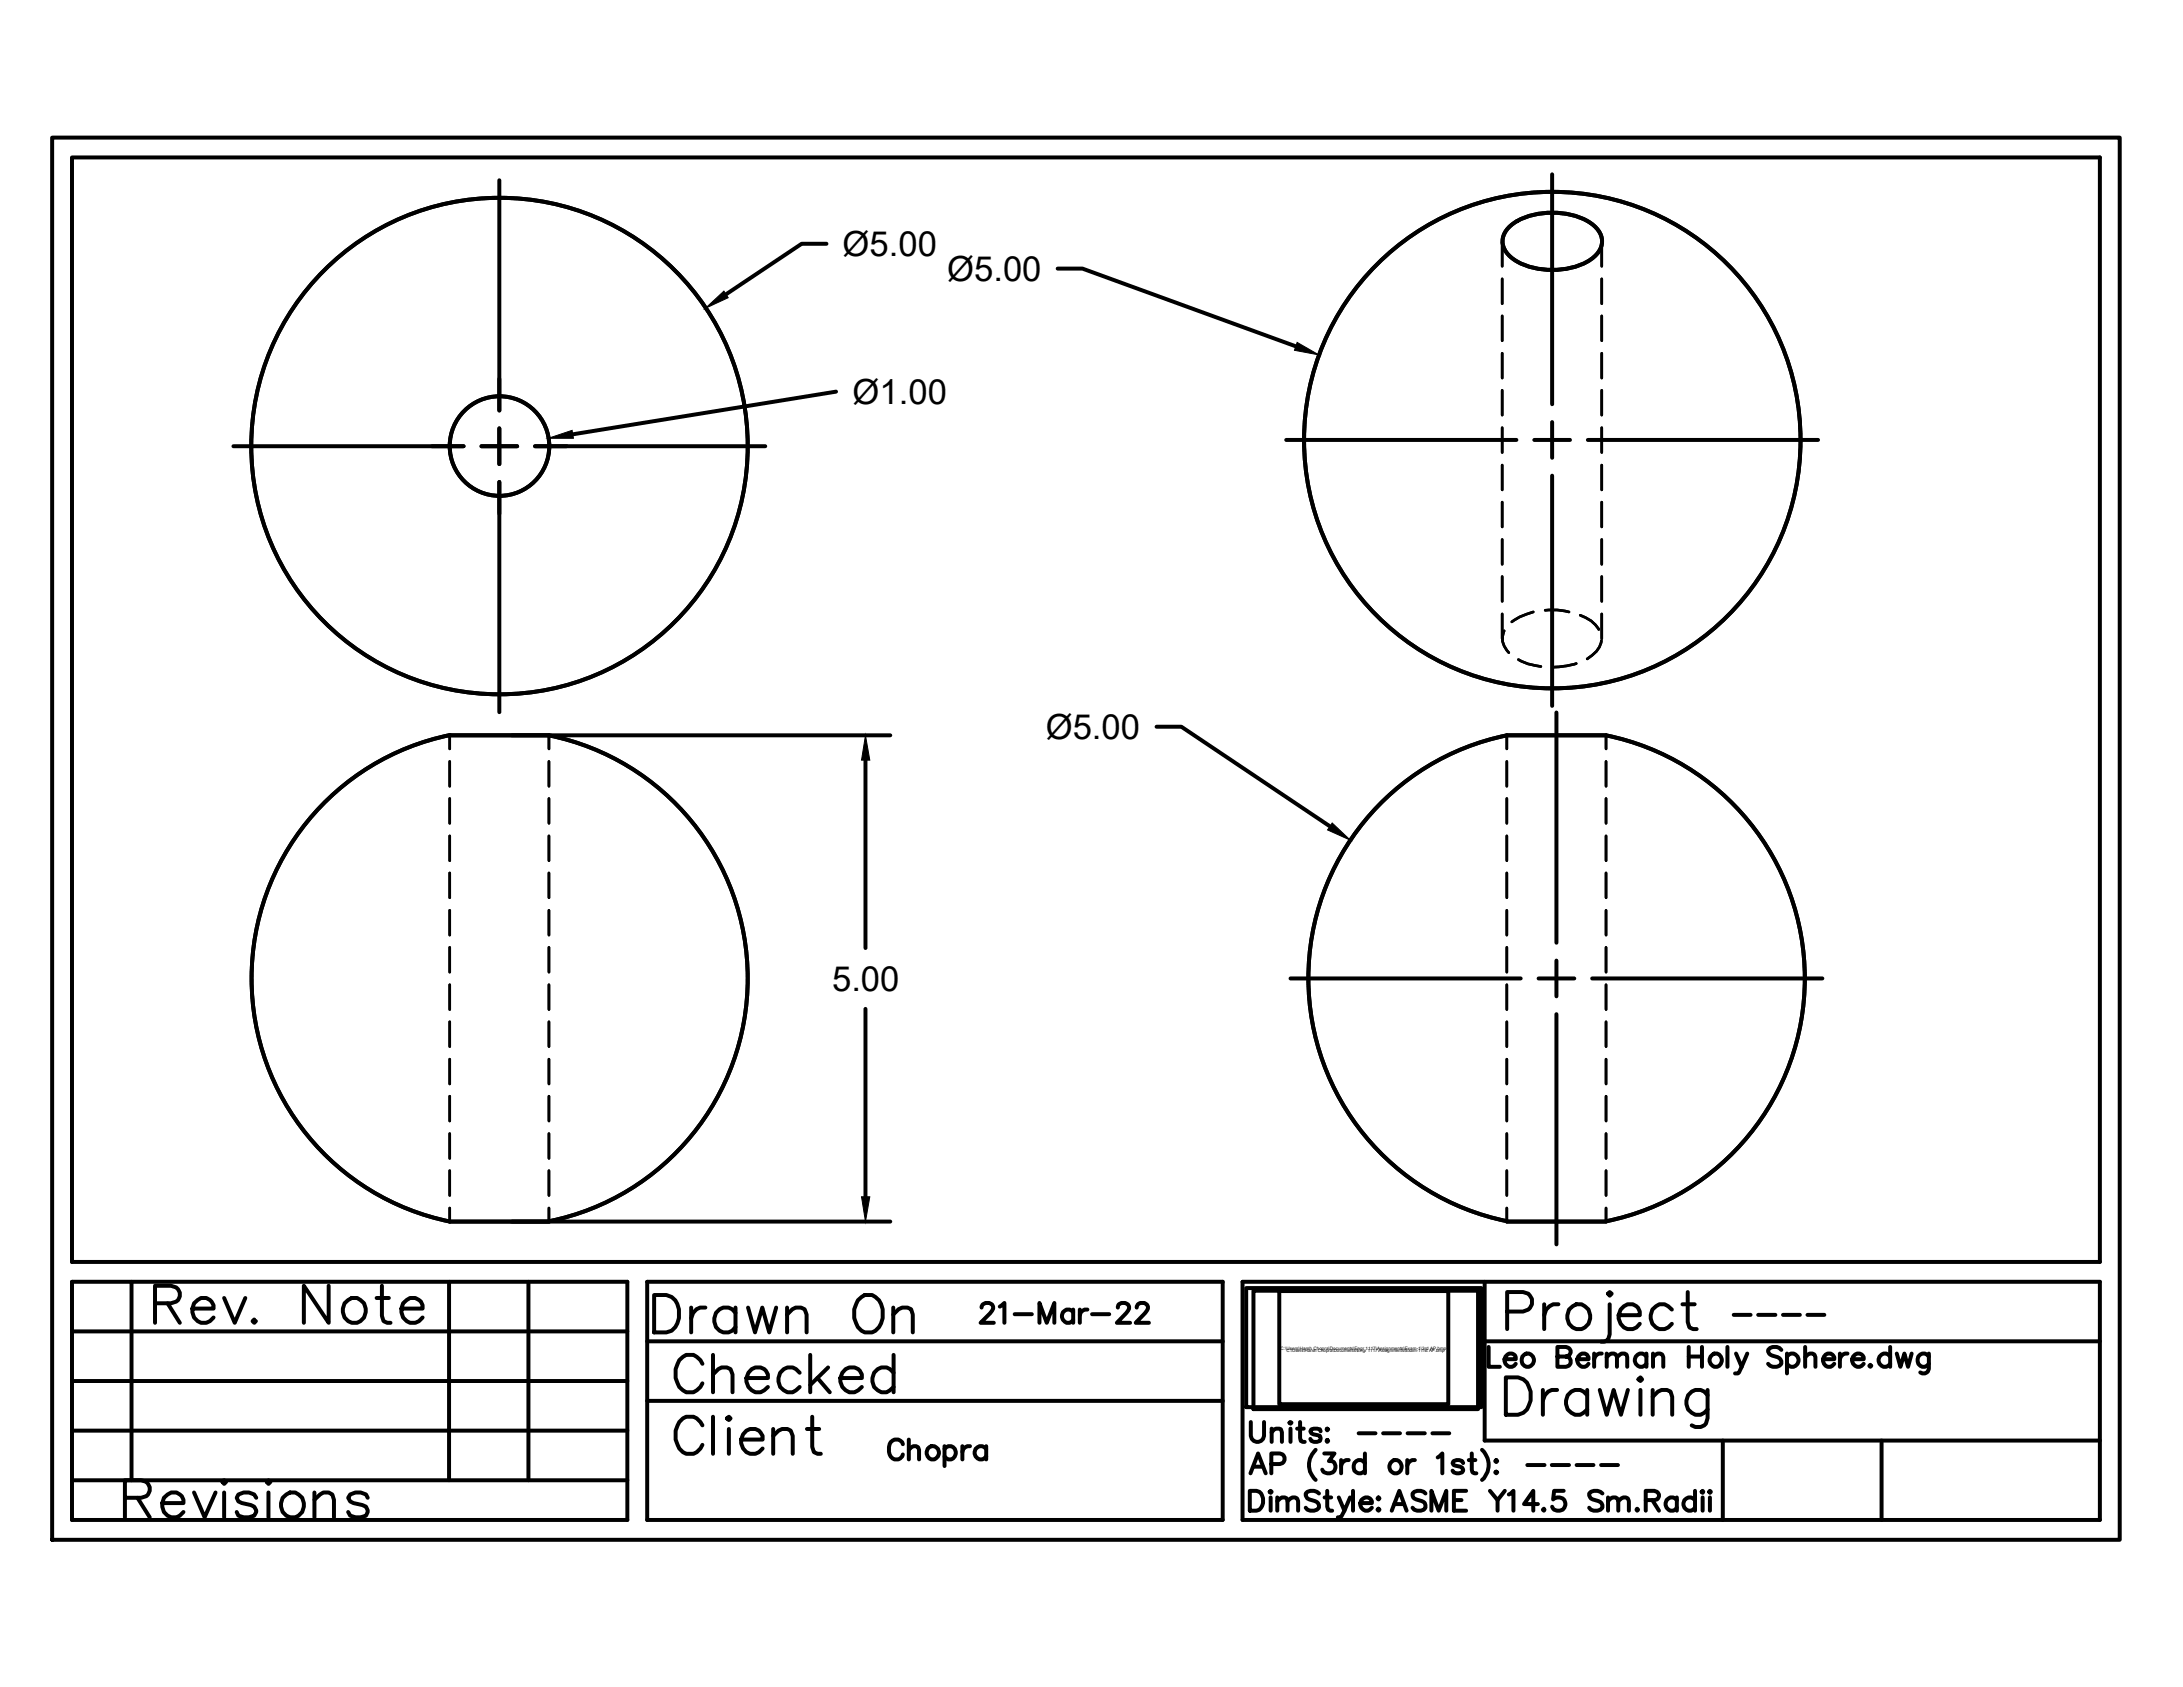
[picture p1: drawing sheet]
<svg xmlns="http://www.w3.org/2000/svg" width="279mm" height="216mm" viewBox="0 0 279 216" stroke-linecap="round" stroke-linejoin="round" font-family="sans-serif">
<defs><g id="words">
<text font-size="10.6" x="191.6" y="183.8">Drawing</text>
<g font-size="8.8">
<text x="82.5" y="171.8">Drawn On</text>
<text x="85.4" y="179.6">Checked</text>
<text x="85.4" y="187.3">Client</text>
<text x="14.8" y="195.4">Revisions</text>
</g>
<text font-size="8.4" x="18.7" y="170.4">Rev. Note</text>
<text font-size="6.6" x="112.5" y="188.7">Chopra</text>
<text font-size="5.7" x="124.2" y="170.4">21-Mar-22</text>
<g font-size="4.4">
<text x="107.9" y="32.7">Ø5.00</text>
<text x="121.2" y="35.9">Ø5.00</text>
<text x="109.1" y="51.6">Ø1.00</text>
<text x="133.8" y="94.5">Ø5.00</text>
<text x="106.5" y="126.8">5.00</text>
</g>
<text font-size="2.6" x="220.8" y="169.3">----</text>
<g font-size=".6">
<text x="163.9" y="172.8">C:\Users\Harsh Chopra\Documents\Engr 1117\Assignments\Exam-1\3rd AP.bmp</text>
<text x="164.7" y="173">C:\Users\Harsh Chopra\Documents\Engr 1117\Assignments\Exam-1\1st AP.bmp</text>
</g>
</g></defs>
<!-- layer: MD_Visible -->
<g fill="none" stroke="#000" stroke-width=".51">
<path d="M193.4 28.8a9.5 9.5 0 0 1 8.1-1.2 5.3 5.3 0 0 1 3.3 2.4 2.43 2.43 0 0 1-.9 3 9.5 9.5 0 0 1-8.1 1.2 5.3 5.3 0 0 1-3.3-2.4 2.43 2.43 0 0 1 .9-3zM57.6 94.1h12.4a31.7 31.7 0 0 1 25.7 31 31.7 31.7 0 0 1-25.4 31.2M57.6 94.1a31.7 31.7 0 0 0-25.4 31.2 31.7 31.7 0 0 0 25.7 31h12.4M192.9 94.1h12.7M192.9 94.1a31.7 31.7 0 0 0-25.4 31.1 31.7 31.7 0 0 0 25.4 31.1M205.6 94.1a31.7 31.7 0 0 1 25.4 31.1 31.7 31.7 0 0 1-25.4 31.1M192.9 156.3h12.7"/>
<circle cx="63.9" cy="57.1" r="6.4"/>
<circle cx="63.9" cy="57.1" r="31.8"/>
<circle cx="198.7" cy="56.3" r="31.8"/>
</g>
<!-- layer: MD_Hidden -->
<g fill="none" stroke="#000" stroke-width=".34">
<path d="M192.3 30.9v3.2M192.3 35.7v3.2M205 30.9v3.2M205 35.7v3.2M192.3 40.4v3.2M192.3 45.2v3.2M192.3 50v3.1M192.3 54.7v3.2M192.3 59.5v3.2M205 40.4v3.2M205 45.2v3.2M205 50v3.1"/>
<path d="M205 54.7v3.2M205 59.5v3.2M192.3 64.3v3.1M192.3 69v3.2M192.3 73.8v3.2M192.3 78.6v3.1M196.2 78.3a7.3 7.3 0 0 0-2.7 1.3M197.8 78.1a8 8 0 0 1 3 .2M202.3 78.7a4.1 4.1 0 0 1 2.3 1.9M205 64.3v3.1M205 69v3.2M205 73.8v3.2"/>
<path d="M205 78.6v3.1M57.6 94.1v1.7M57.6 97.5v3.1M70.3 94.1v1.7M70.3 97.5v3.1M192.5 80.7a2.32 2.32 0 0 0 .6 2.8M192.9 94.1v1.7M192.9 97.5v3.1M194.3 84.4a6.9 6.9 0 0 0 2.9 .9M201.7 84.9a10.8 10.8 0 0 1-3 .5M205 82a2.73 2.73 0 0 1-1.2 1.9l-.7 .4M205.6 94.1v1.7"/>
<path d="M205.6 97.5v3.1M57.6 102.2v3.2M57.6 107v3.2M57.6 111.7v3.2M57.6 116.5v3.2M70.3 102.2v3.2M70.3 107v3.2M70.3 111.7v3.2M70.3 116.5v3.2M192.9 102.2v3.2M192.9 107v3.2M192.9 111.7v3.2"/>
<path d="M192.9 116.5v3.2M205.6 102.2v3.2M205.6 107v3.2M205.6 111.7v3.2M205.6 116.5v3.2M57.6 121.2v3.2M57.6 126v3.2M57.6 130.8v3.1M57.6 135.6v3.1M70.3 121.2v3.2M70.3 126v3.2M70.3 130.8v3.1"/>
<path d="M70.3 135.6v3.1M192.9 121.2v3.2M192.9 126v3.2M192.9 130.8v3.1M192.9 135.6v3.1M205.6 121.2v3.2M205.6 126v3.2M205.6 130.8v3.1M205.6 135.6v3.1M57.6 140.3v3.2M57.6 145.1v3.2M57.6 149.8v3.2"/>
<path d="M57.6 154.6v1.7M70.3 140.3v3.2M70.3 145.1v3.2M70.3 149.8v3.2M70.3 154.6v1.7M192.9 140.3v3.2M192.9 145.1v3.2M192.9 149.8v3.2M192.9 154.6v1.7M205.6 140.3v3.2M205.6 145.1v3.2M205.6 149.8v3.2"/>
<path d="M205.6 154.6v1.7"/>
</g>
<!-- layer: 0 -->
<g fill="none" stroke="#000" stroke-width=".51">
<path d="M6.7 17.6h264.6v179.5h-264.6zM9.2 20.2h259.6v141.3h-259.6zM63.9 23.1v29.4M105.8 31.2h-3.2l-9.7 6.5M135.4 34.4h3.1l27.3 9.9M198.7 22.3v29.4M29.9 57.1h29.4M61.6 57.1h4.6M63.9 54.8v4.6M68.5 57.1h29.4M107 50.1l-33.7 5.5M164.6 56.3h29.5"/>
<path d="M196.4 56.3h4.5M198.7 54v4.6M203.2 56.3h29.5M63.9 61.7v29.4M198.7 60.9v29.4M65.5 94.1h48.4M110.8 97.3v24M148 93h3.2l19 12.7M199.2 91.2v29.5M110.8 129.1v24.1M165.2 125.2h29.4M196.9 125.2h4.6"/>
<path d="M199.2 122.9v4.6M199.2 129.8v29.5M203.8 125.2h29.4M65.5 156.3h48.4M9.2 164h71.1v30.5h-71.1zM9.2 170.4h71.1M9.2 176.7h71.1M16.8 164v25.4M57.5 164v25.4M67.6 164v25.4M82.8 164h73.7v30.5h-73.7zM82.8 171.7h73.7"/>
<path d="M82.8 179.3h73.7M159 164h109.8v30.5h-109.8zM159.5 164.8h30.1v15.3h-30.1zM160.4 165.2h28.8v15.1h-28.8zM163.7 165.2h21.7v14.5h-21.7zM190 171.7h78.8M190 164v20.4h78.8M192.9 167.9h2a1.25 1.25 0 0 0 1.2-1.3 1.25 1.25 0 0 0-1.2-1.2h-2v4.7M197.6 166.9v3.2M199.5 166.9a1.57 1.57 0 0 0-1.9 1.4M200.8 167.6a1.45 1.45 0 0 1 1.6-.7 1.45 1.45 0 0 1 1.1 1.4 1.5 1.5 0 0 1-1.4 1.8 1.5 1.5 0 0 1-1.5-1.8zM206 165.4l.3 .2-.3 .2-.2-.2z"/>
<path d="M206 166.9v3.9l-.2 .7-.5 .2h-.4M207.2 168.3h2.7a1.24 1.24 0 0 0-.6-1.3 1.24 1.24 0 0 0-1.5 .2 1.61 1.61 0 0 0-.5 1.9 1.61 1.61 0 0 0 1.7 1l.5-.2 .4-.5M214 167.6a1.45 1.45 0 0 0-1.6-.7 1.45 1.45 0 0 0-1.1 1.4 1.49 1.49 0 0 0 .9 1.7 1.49 1.49 0 0 0 1.8-.6M215.3 166.9h1.6M216 165.4v3.8l.2 .7 .5 .2h.5M222.2 173.2l.7 1.7 .7-1.7M228 172.8a1.08 1.08 0 0 0-1.7 0 .67 .67 0 0 0 .5 .7l.7 .2a.62 .62 0 0 1 .5 .7 .62 .62 0 0 1-.6 .5h-.5l-.3-.1-.3-.3M228.7 173.6a.82 .82 0 0 1 1.2-.1 .82 .82 0 0 1 0 1.2 .82 .82 0 0 1-1.2-.2M228.7 173.2v2.6M231 173.7l.6-.5h.4l.2 .2 .2 .3v1.2M231 172.4v2.5M233.3 173.9h1.5a.72 .72 0 0 0-.8-.7 .72 .72 0 0 0-.7 .7 .79 .79 0 0 0 .5 1 .79 .79 0 0 0 1-.4"/>
<path d="M235.5 173.2v1.7M236.5 173.2a.85 .85 0 0 0-1 .7M237.1 173.9h1.4a.74 .74 0 0 0-.7-.7 .74 .74 0 0 0-.7 .7 .81 .81 0 0 0 .5 1 .81 .81 0 0 0 .9-.4M239.4 174.7l-.1 .1 .1 .1 .1-.1M241.9 173.6a.82 .82 0 0 0-1.2-.1 .82 .82 0 0 0 0 1.2 .82 .82 0 0 0 1.2-.2M241.9 172.4v2.5M242.8 173.2l.4 1.7 .5-1.7 .5 1.7 .5-1.7M246.9 173.2v2a.68 .68 0 0 1-1.1 .4M246.9 173.6a.82 .82 0 0 0-1.2-.2 .82 .82 0 0 0-.2 1.1 .77 .77 0 0 0 1.4 0M9.2 183.1h71.1M9.2 189.4h71.1M160 190.8h.8a1.34 1.34 0 0 1 .7 1.9l-.3 .5-.4 .1h-.8z"/>
<path d="M160 188.6l1-2.6 1 2.6M160.1 182v1.8a.85 .85 0 0 0 .8 .7 .85 .85 0 0 0 .9-.7v-1.8M160.4 187.7h1.2M162.6 190.8l.2 .1-.2 .2-.1-.2zM162.6 191.6v1.7M162.7 187.4h1.1a.68 .68 0 0 0 .6-.7 .68 .68 0 0 0-.6-.7h-1.1v2.6M162.8 183.3a.86 .86 0 0 1 1.1-.4l.2 .4v1.2M162.8 182.8v1.7M163.5 192.1l.6-.5h.4l.2 .2 .1 .3v1.2M163.5 191.6v1.7M164.8 192.1l.6-.5h.4l.2 .2 .1 .3v1.2M165 182.1l.2-.1 .1 .1-.1 .1z"/>
<path d="M165.2 182.8v1.7M166 182.8h.9M166.4 182v2l.1 .4 .5 .1M168.4 185.5a2.59 2.59 0 0 0 0 3.9M168.8 191.1a1.18 1.18 0 0 0-1.7 0 .71 .71 0 0 0 .5 .8l.7 .2a.62 .62 0 0 1 .5 .5 .62 .62 0 0 1-.2 .6 1.11 1.11 0 0 1-1.5-.2M169 183.2l-.1-.3-.3-.1-.8 .1-.1 .3 .1 .2 .3 .2 .8 .2 .1 .2-.1 .4a.83 .83 0 0 1-1.2-.2M169.5 186h1.3l-.7 1h.4a.84 .84 0 0 1 .4 1 .84 .84 0 0 1-1 .6l-.5-.3-.2-.2M169.5 191.6h.9M169.8 182.9l.1-.1 .1 .1-.1 .1zM169.9 190.8v2l.1 .4 .5 .1M169.9 184.3l.1 .1-.1 .1-.1-.1zM171.4 191.6l.7 1.7 .7-1.7"/>
<path d="M171.6 186.9v1.7M172.1 193.3l-.5 .9h-.4M172.6 186.9a.85 .85 0 0 0-1 .7M173.2 190.8v2.5M173.9 183.4h2.2M174.1 192.4h1.5a.74 .74 0 0 0-.8-.8 .74 .74 0 0 0-.7 .8 .81 .81 0 0 0 .5 .9 .81 .81 0 0 0 1-.3M174.7 187.2a.78 .78 0 0 0-1-.3 .78 .78 0 0 0-.4 .9 .78 .78 0 0 0 .5 .7 .78 .78 0 0 0 .9-.3M174.7 186v2.6M176.3 191.8l.1-.2 .2 .2-.2 .1zM176.3 193.2l.1-.1 .2 .1-.2 .1zM177 183.4h2.2M178.1 193.3l1-2.5 .9 2.5"/>
<path d="M178.5 192.5h1.2M180.1 186.9v1.7M180.2 183.4h2.2M181.1 186.9a.85 .85 0 0 0-1 .7M182.4 191.1a1.12 1.12 0 0 0-1.6 0 .61 .61 0 0 0 .5 .8l.7 .2a.62 .62 0 0 1 .5 .5 .62 .62 0 0 1-.3 .6 1.11 1.11 0 0 1-1.4-.2M183.2 193.3v-2.5l.9 2.5 1-2.5v2.5M183.3 183.4h2.2M184 186.5l.6-.5v2.6M186.1 192h1M187.3 187.2l-.2-.2-.3-.1-.8 .1-.1 .2 .1 .3 1.1 .3 .2 .4a.82 .82 0 0 1-1.4 0M187.6 190.8h-1.5v2.5h1.5M188.4 186v2.1l.1 .3 .5 .2"/>
<path d="M189.7 185.5a2.59 2.59 0 0 1 0 3.9M190.7 190.8l1 1.2 .9-1.2M191.4 188.4l.1-.1 .1 .1-.1 .2zM191.7 192v1.3M193.1 191.3l.6-.5v2.5M196.8 192.5h-1.7l1.1-1.7v2.5M197.6 193.1l-.1 .1 .1 .1 .1-.1M200.1 190.8h-1.2l-.1 1.1a.89 .89 0 0 1 1.3 0 .89 .89 0 0 1-.1 1.3 .89 .89 0 0 1-1.3-.4M205.1 191.1a1.18 1.18 0 0 0-1.7 0 .71 .71 0 0 0 .5 .8l.7 .2a.62 .62 0 0 1 .5 .5 .62 .62 0 0 1-.3 .6 1.11 1.11 0 0 1-1.4-.2M205.8 192.1l.6-.5h.4l.2 .2 .1 .3v1.2M205.8 191.6v1.7M207.1 192.1l.7-.5h.3l.3 .2 .1 .3v1.2"/>
<path d="M209.5 193.1v.1v.1l.2-.1M210.6 192h1.1a.6 .6 0 0 0 .6-.7l-.2-.4-.4-.1h-1.1v2.5M211.5 192l.8 1.3M214.6 192a.84 .84 0 0 0-1.4 .2 .84 .84 0 0 0 1 1.1l.4-.3M214.6 191.6v1.7M216.9 192a.82 .82 0 0 0-1.2-.1 .82 .82 0 0 0 0 1.2 .82 .82 0 0 0 1.2-.1M216.9 190.8v2.5M217.9 190.8l.1 .1-.1 .2-.1-.2zM217.9 191.6v1.7M218.8 190.8l.2 .1-.2 .2v-.2zM218.8 191.6v1.7M220.5 184.4v10.1"/>
<path d="M240.8 184.4v10.1"/>
<circle cx="178.6" cy="187.7" r=".84"/>
</g>
<path d="M90.3 39.5l2.4-2.2 .5 .8zM70.2 56.1l3-1 .2 1zM166 43.8l2.8 1.6-3.1-.6zM110.8 94.1l.5 3.2h-1zM170.5 105.3l2.3 2.2-2.9-1.3zM110.3 153.2h1l-.5 3.1z" fill="#000" stroke="#000" stroke-width=".13"/>
<use href="#words"/>
</svg>
